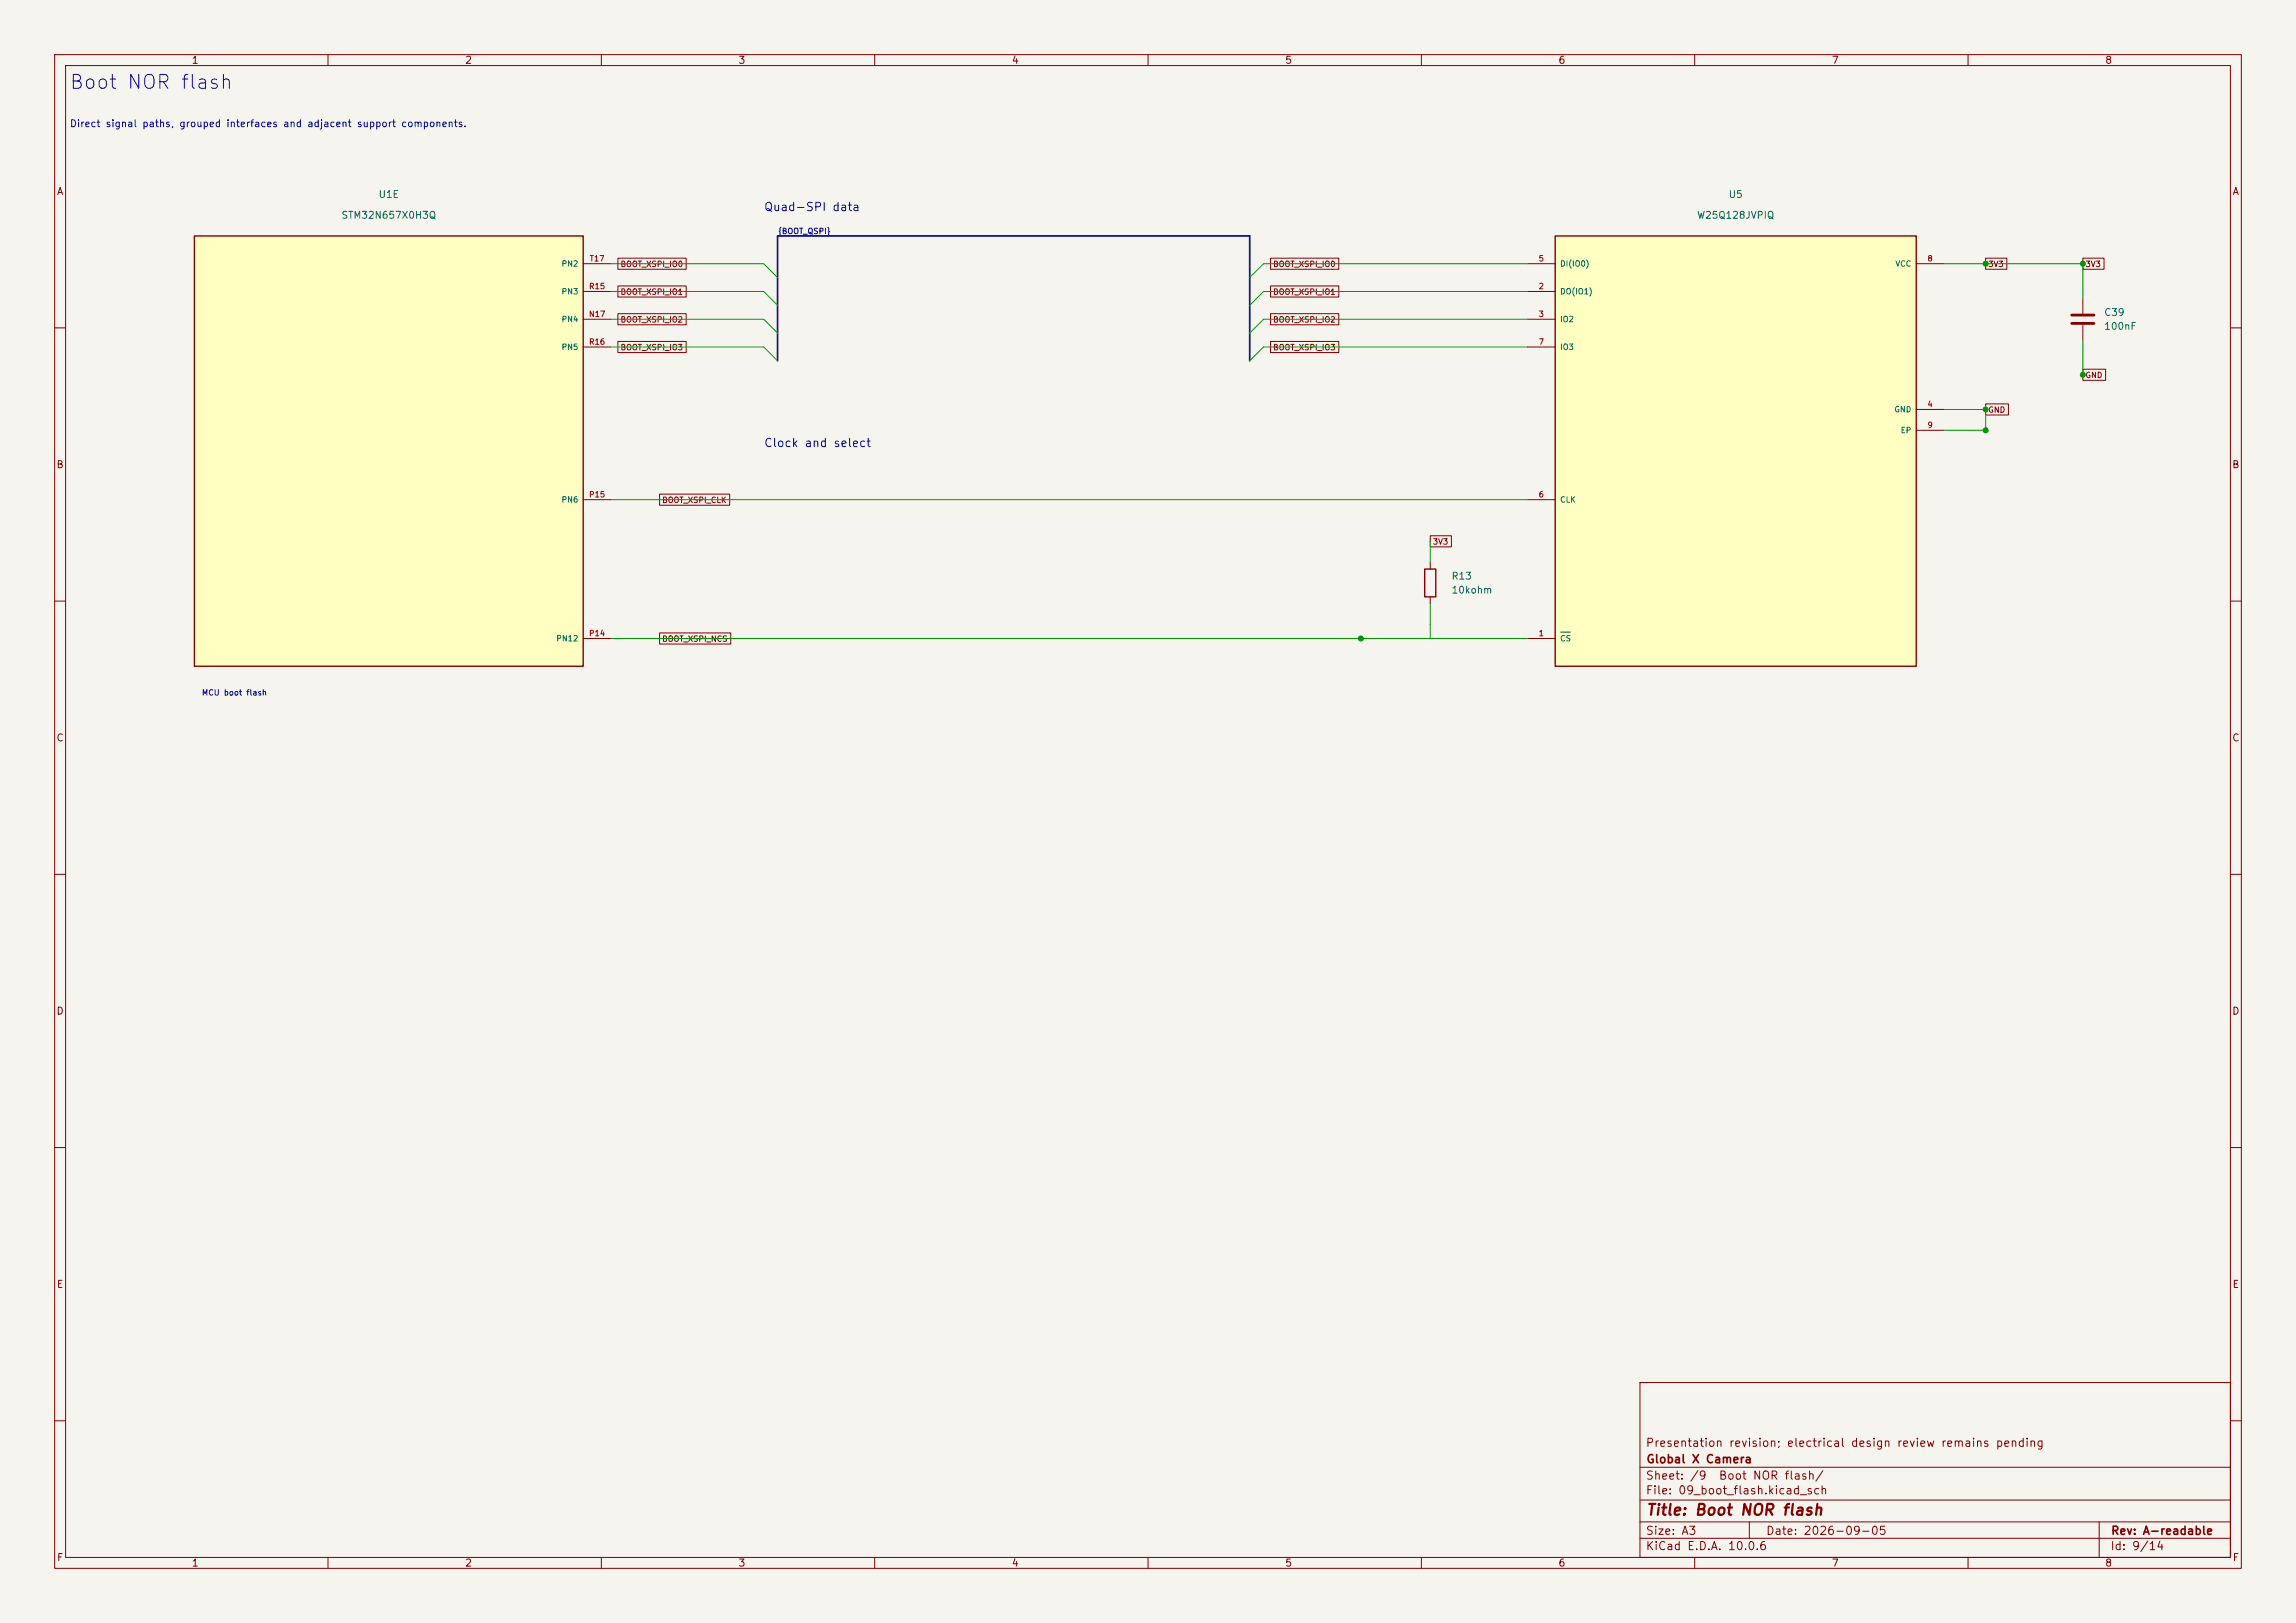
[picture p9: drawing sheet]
<svg xmlns="http://www.w3.org/2000/svg" width="420mm" height="297mm" viewBox="0 0 420 297" stroke-linecap="round" stroke-linejoin="round" font-family="sans-serif">
<defs><g id="words">
<text font-size="2.5" fill="#0000c2" x="12.5" y="16.9">Boot NOR flash</text>
<text font-size="2" fill="#840000" x="301" y="277.8">Title: Boot NOR flash</text>
<g font-size="1.5" fill="#0000c2">
<text x="139.6" y="39">Quad-SPI data</text>
<text x="139.6" y="82.2">Clock and select</text>
</g>
<g font-size="1.5" fill="#840000">
<text x="300.9" y="265.1">Presentation revision; electrical design review remains pending</text>
<text x="301" y="268.1">Global X Camera</text>
<text x="300.9" y="273.8">File: 09_boot_flash.kicad_sch</text>
<text x="300.9" y="271.1">Sheet: /9</text>
<text x="314.3" y="271.1">Boot NOR flash/</text>
<text x="300.9" y="281.2">Size: A3</text>
<text x="322.9" y="281.2">Date: 2026-09-05</text>
<text x="386" y="281.2">Rev: A-readable</text>
<text x="300.9" y="284">KiCad E.D.A. 10.0.6</text>
<text x="385.9" y="284">Id: 9/14</text>
</g>
<g font-size="1.3" fill="#840000">
<text x="35" y="12">1</text>
<text x="85" y="12">2</text>
<text x="135" y="12">3</text>
<text x="185" y="12">4</text>
<text x="235" y="12">5</text>
<text x="285" y="12">6</text>
<text x="335" y="12">7</text>
<text x="385" y="12">8</text>
<text x="10.3" y="36">A</text>
<text x="408.3" y="36">A</text>
<text x="10.2" y="86">B</text>
<text x="408.2" y="86">B</text>
<text x="10.2" y="136">C</text>
<text x="408.2" y="136">C</text>
<text x="10.2" y="186">D</text>
<text x="408.2" y="186">D</text>
<text x="10.3" y="236">E</text>
<text x="408.3" y="236">E</text>
<text x="10.3" y="286">F</text>
<text x="35" y="287">1</text>
<text x="85" y="287">2</text>
<text x="135" y="287">3</text>
<text x="185" y="287">4</text>
<text x="235" y="287">5</text>
<text x="285" y="287">6</text>
<text x="335" y="287">7</text>
<text x="385" y="287">8</text>
<text x="408.3" y="286">F</text>
</g>
<text font-size="1.3" fill="#0000c2" x="12.7" y="23.6">Direct signal paths, grouped interfaces and adjacent support components.</text>
<g font-size="1.3" fill="#006464">
<text x="62.3" y="40.3">STM32N657X0H3Q</text>
<text x="69.1" y="36.5">U1E</text>
<text x="310.3" y="40.3">W25Q128JVPIQ</text>
<text x="316.1" y="36.5">U5</text>
<text x="384.8" y="58.1">C39</text>
<text x="384.8" y="60.7">100nF</text>
<text x="265.4" y="106.4">R13</text>
<text x="265.4" y="108.9">10kohm</text>
</g>
<text font-size="1" fill="#000084" x="142.2" y="43.1">{BOOT_QSPI}</text>
<g font-size="1" fill="#006464">
<text x="102.6" y="49">PN2</text>
<text x="285.3" y="49">DI(IO0)</text>
<text x="346.6" y="49">VCC</text>
<text x="102.6" y="59.2">PN4</text>
<text x="102.6" y="54.1">PN3</text>
<text x="285.3" y="54.1">DO(IO1)</text>
<text x="285.3" y="59.2">IO2</text>
<text x="102.6" y="64.3">PN5</text>
<text x="285.3" y="64.3">IO3</text>
<text x="346.4" y="75.7">GND</text>
<text x="347.6" y="79.5">EP</text>
<text x="102.6" y="92.2">PN6</text>
<text x="285.3" y="92.2">CLK</text>
<text x="101.7" y="117.6">PN12</text>
<text x="285.3" y="117.6">CS</text>
</g>
<g font-size="1" fill="#a90000">
<text x="107.6" y="53.2">R15</text>
<text x="107.8" y="48.1">T17</text>
<text x="281.4" y="53.2">2</text>
<text x="281.4" y="48.1">5</text>
<text x="352.5" y="48.1">8</text>
<text x="107.6" y="58.2">N17</text>
<text x="281.4" y="58.2">3</text>
<text x="107.6" y="63.3">R16</text>
<text x="281.4" y="63.3">7</text>
<text x="352.5" y="74.7">4</text>
<text x="352.5" y="78.6">9</text>
<text x="107.6" y="91.3">P15</text>
<text x="281.4" y="91.3">6</text>
<text x="107.6" y="116.7">P14</text>
<text x="281.4" y="116.7">1</text>
</g>
<g font-size="1" fill="#840000">
<text x="113.4" y="49.1">BOOT_XSPI_IO0</text>
<text x="232.8" y="49.1">BOOT_XSPI_IO0</text>
<text x="363.6" y="49.1">3V3</text>
<text x="381.4" y="49.1">3V3</text>
<text x="113.4" y="54.2">BOOT_XSPI_IO1</text>
<text x="113.4" y="59.3">BOOT_XSPI_IO2</text>
<text x="232.8" y="59.3">BOOT_XSPI_IO2</text>
<text x="232.8" y="54.2">BOOT_XSPI_IO1</text>
<text x="113.4" y="64.3">BOOT_XSPI_IO3</text>
<text x="232.8" y="64.3">BOOT_XSPI_IO3</text>
<text x="381.4" y="69.4">GND</text>
<text x="363.6" y="75.8">GND</text>
<text x="121" y="92.3">BOOT_XSPI_CLK</text>
<text x="262" y="99.9">3V3</text>
<text x="121" y="117.7">BOOT_XSPI_NCS</text>
</g>
<text font-size="1" fill="#0000c2" x="36.8" y="127.5">MCU boot flash</text>
</g></defs>
<path d="M0 0h420v297h-420z" fill="#f5f4ef" stroke="#f5f4ef" stroke-width=".18"/>
<g fill="none" stroke="#840000" stroke-width=".18">
<path d="M10 10h400v277h-400zM12 12h396v273h-396zM60 10v2M110 10v2M160 10v2M210 10v2M260 10v2M310 10v2M360 10v2M10 60h2M408 60h2M10 110h2"/>
<path d="M408 110h2M10 160h2M408 160h2M10 210h2M408 210h2M300 253h108v32h-108zM10 260h2M300 278.5h108M300 274.5h108M300 268.5h108M320 278.5v3M384 278.5v6.5"/>
<path d="M408 260h2M60 285v2M110 285v2M160 285v2M210 285v2M260 285v2M300 281.5h108M310 285v2M360 285v2"/>
</g>
<path d="M35.6 43.2h71.1v78.7h-71.1z" fill="#ffffc2"/>
<path d="M35.6 43.2h71.1v78.7h-71.1zM260.6 104.1h2v5.1h-2z" fill="none" stroke="#840000" stroke-width=".25"/>
<path d="M106.7 58.4h5.1M106.7 53.3h5.1M106.7 48.3h5.1M381 54.6v2.8M381 59.4v2.8M106.7 63.5h5.1M106.7 91.4h5.1M106.7 116.8h5.1M261.6 102.9v1.2M261.6 109.2v1.3" fill="none" stroke="#840000" stroke-width=".18"/>
<path d="M379 57.7h4M379 59.2h4" fill="none" stroke="#840000" stroke-width=".51"/>
<path d="M284.5 43.2h66v78.7h-66z" fill="#ffffc2"/>
<path d="M284.5 43.2h66v78.7h-66z" fill="none" stroke="#840000" stroke-width=".25"/>
<g fill="none" stroke="#840000" stroke-width=".18">
<path d="M113 47.2h12.5v2.1h-12.5zM113 52.3h12.5v2.1h-12.5zM113 57.4h12.5v2h-12.5zM232.4 57.4h12.5v2h-12.5zM232.4 52.3h12.5v2.1h-12.5zM232.4 47.2h12.5v2.1h-12.5zM279.4 53.3h5.1M279.4 58.4h5.1M279.4 48.3h5.1M350.5 48.3h5.1M363.2 47.2h3.9v2.1h-3.9zM381 47.2h3.9v2.1h-3.9z"/>
<path d="M113 62.5h12.5v2h-12.5zM232.4 62.5h12.5v2h-12.5zM279.4 63.5h5.1M350.5 74.9h5.1M350.5 78.7h5.1M363.2 73.9h4.2v2h-4.2zM381 67.6h4.2v2h-4.2zM120.6 90.4h12.9v2.1h-12.9zM261.6 98h3.9v2.1h-3.9zM279.4 91.4h5.1M120.6 115.8h13.1v2.1h-13.1zM279.4 116.8h5.1"/>
</g>
<path d="M285.5 115.7h1.8" fill="none" stroke="#006464" stroke-width=".18"/>
<path d="M142.2 66v-22.8h86.4v22.8" fill="none" stroke="#000084" stroke-width=".3"/>
<g fill="none" stroke="#009600" stroke-width=".18">
<path d="M111.8 48.3h27.9l2.5 2.5M111.8 53.3h27.9l2.5 2.6M111.8 58.4h27.9l2.5 2.6M279.4 48.3h-48.3l-2.5 2.5M279.4 53.3h-48.3l-2.5 2.6M279.4 58.4h-48.3l-2.5 2.6M355.6 48.3h25.4v6.3M111.8 63.5h27.9l2.5 2.5M279.4 63.5h-48.3l-2.5 2.5M355.6 74.9h7.6v3.8h-7.6M381 62.2v6.4M111.8 91.4h167.6"/>
<path d="M261.6 99.1v3.8M111.8 116.8h167.6M261.6 110.5v6.3"/>
</g>
<g fill="#009600" stroke="#009600" stroke-width=".18">
<circle cx="248.9" cy="116.8" r=".46"/>
<circle cx="381" cy="48.3" r=".46"/>
<circle cx="363.2" cy="48.3" r=".46"/>
<circle cx="363.2" cy="74.9" r=".46"/>
<circle cx="363.2" cy="78.7" r=".46"/>
<circle cx="381" cy="68.6" r=".46"/>
</g>
<use href="#words"/>
</svg>
